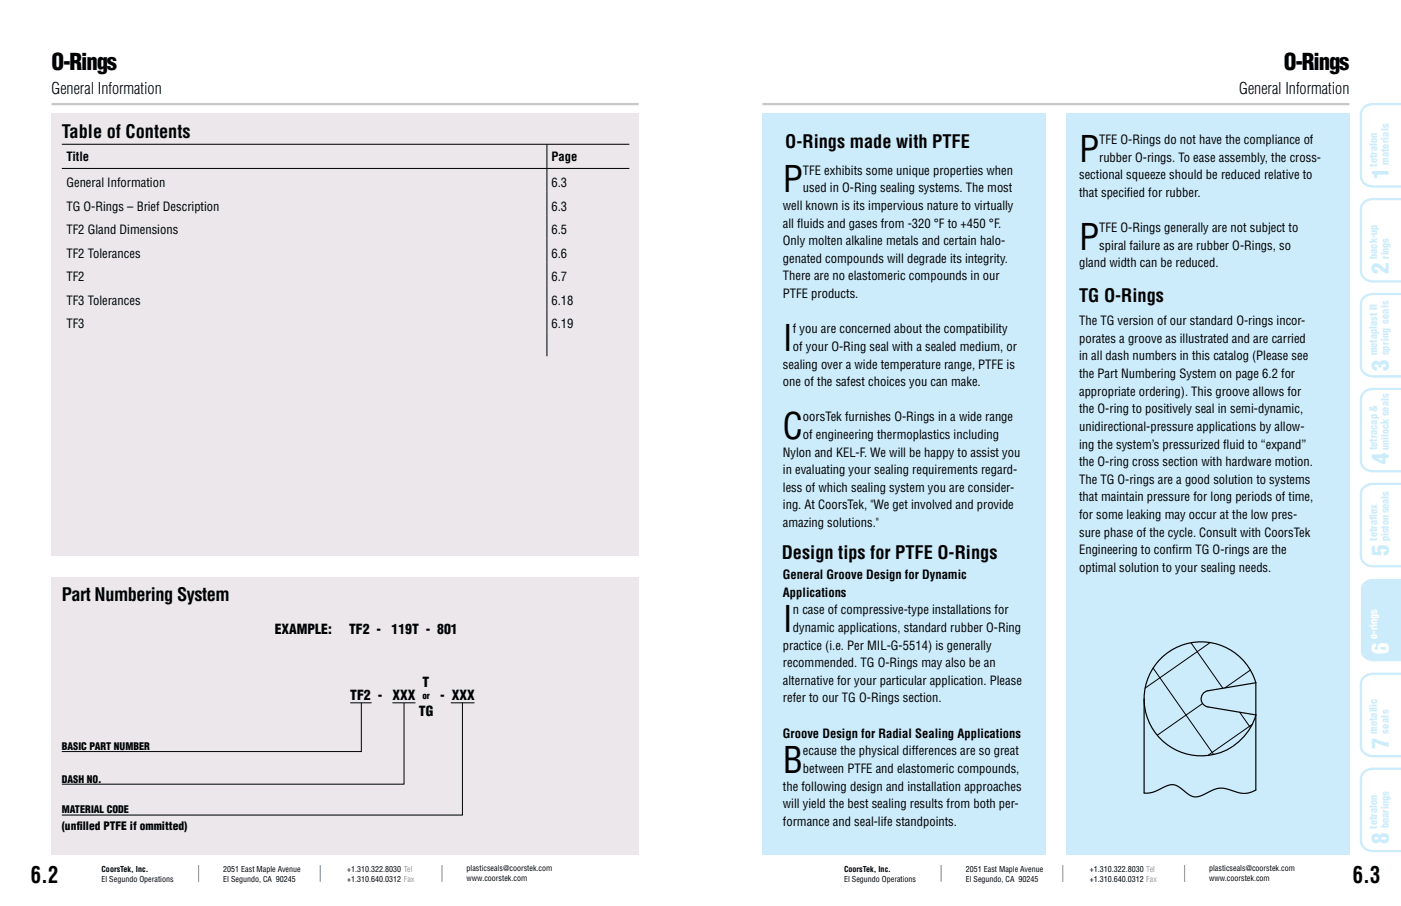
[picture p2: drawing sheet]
<svg xmlns="http://www.w3.org/2000/svg" width="432mm" height="279mm" viewBox="0 0 432 279" stroke-linecap="round" stroke-linejoin="round" font-family="sans-serif">
<defs><g id="words">
<g font-size="11.1">
<text x="332.6" y="49.8">P</text>
<text x="241.3" y="59.3">P</text>
<text x="332.6" y="77">P</text>
<text x="241.3" y="108.2">I</text>
<text x="241.3" y="135.4">C</text>
<text x="241.3" y="194.9">I</text>
<text x="241.3" y="238.4">B</text>
</g>
<g font-size="7.1">
<text x="15.9" y="21.5">O-Rings</text>
<text x="395.7" y="21.5">O-Rings</text>
<text x="9.5" y="272.3">6.2</text>
<text x="417" y="272.3">6.3</text>
</g>
<g font-size="7.1" fill="#ccecfc">
<text x="428" y="55.3" transform="rotate(-90 428 55.3)">1</text>
<text x="428" y="84.6" transform="rotate(-90 428 84.6)">2</text>
<text x="428" y="114.3" transform="rotate(-90 428 114.3)">3</text>
<text x="428" y="143.2" transform="rotate(-90 428 143.2)">4</text>
<text x="428" y="171.4" transform="rotate(-90 428 171.4)">5</text>
<text x="428" y="231" transform="rotate(-90 428 231)">7</text>
<text x="428" y="260.3" transform="rotate(-90 428 260.3)">8</text>
</g>
<text font-size="7.1" fill="#fff" x="428" y="201.7" transform="rotate(-90 428 201.7)">6</text>
<g font-size="5.6">
<text x="19" y="42.6">Table of Contents</text>
<text x="242" y="45.8">O-Rings made with PTFE</text>
<text x="332.6" y="93.3">TG O-Rings</text>
<text x="241" y="172.4">Design tips for PTFE O-Rings</text>
<text x="19" y="185.5">Part Numbering System</text>
</g>
<g font-size="4.9">
<text x="15.9" y="29">General Information</text>
<text x="381.9" y="29">General Information</text>
</g>
<g font-size="4.2">
<text x="84.7" y="195.6">EXAMPLE:</text>
<text x="107.6" y="195.6">TF2 -</text>
<text x="120.7" y="195.6">119T - 801</text>
<text x="107.9" y="216">TF2 -</text>
<text x="121" y="216">XXX</text>
<text x="130.2" y="211.9">T</text>
<text x="135.7" y="216">- XXX</text>
<text x="129.1" y="220.7">TG</text>
</g>
<g font-size="3.9">
<text x="338.8" y="44.4">TFE O-Rings do not have the compliance of</text>
<text x="20.5" y="49.8">Title</text>
<text x="170" y="49.8">Page</text>
<text x="247.5" y="53.9">TFE exhibits some unique properties when</text>
<text x="338.8" y="49.8">rubber O-rings. To ease assembly, the cross-</text>
<text x="20.5" y="57.8">General Information</text>
<text x="170" y="57.8">6.3</text>
<text x="247.5" y="59.3">used in O-Ring sealing systems. The most</text>
<text x="332.6" y="55.2">sectional squeeze should be reduced relative to</text>
<text x="20.5" y="65">TG O-Rings – Brief Description</text>
<text x="170" y="65">6.3</text>
<text x="241.3" y="64.8">well known is its impervious nature to virtually</text>
<text x="332.6" y="60.7">that specif</text>
<text x="347.3" y="60.7">ied for rubber.</text>
<text x="241.3" y="70.2">all f</text>
<text x="245.7" y="70.2">luids and gases from -320 °F to +450 °F.</text>
<text x="338.8" y="71.5">TFE O-Rings generally are not subject to</text>
<text x="20.5" y="72.2">TF2 Gland Dimensions</text>
<text x="170" y="72.2">6.5</text>
<text x="241.3" y="75.6">Only molten alkaline metals and certain halo-</text>
<text x="338.8" y="77">spiral failure as are rubber O-Rings, so</text>
<text x="20.5" y="79.5">TF2 Tolerances</text>
<text x="170" y="79.5">6.6</text>
<text x="241.3" y="81.1">genated compounds will degrade its integrity.</text>
<text x="332.6" y="82.4">gland width can be reduced.</text>
<text x="20.5" y="86.7">TF2</text>
<text x="170" y="86.7">6.7</text>
<text x="241.3" y="86.5">There are no elastomeric compounds in our</text>
<text x="20.5" y="94">TF3 Tolerances</text>
<text x="170" y="94">6.18</text>
<text x="241.3" y="91.9">PTFE products.</text>
<text x="20.5" y="101.2">TF3</text>
<text x="170" y="101.2">6.19</text>
<text x="332.6" y="100.3">The TG version of our standard O-rings incor-</text>
<text x="244.4" y="102.8">f you are concerned about the compatibility</text>
<text x="332.6" y="105.7">porates a groove as illustrated and are carried</text>
<text x="241.3" y="113.7">sealing over a wide temperature range, PTFE is</text>
<text x="244.4" y="108.2">of your O-Ring seal with a sealed medium, or</text>
<text x="332.6" y="111.2">in all dash numbers in this catalog (Please see</text>
<text x="241.3" y="119.1">one of the safest choices you can make.</text>
<text x="332.6" y="116.6">the Part Numbering System on page 6.2 for</text>
<text x="332.6" y="122">appropriate ordering). This groove allows for</text>
<text x="247.5" y="130">oorsTek furnishes O-Rings in a wide range</text>
<text x="332.6" y="127.5">the O-ring to positively seal in semi-dynamic,</text>
<text x="247.5" y="135.4">of engineering thermoplastics including</text>
<text x="332.6" y="132.9">unidirectional-pressure applications by allow-</text>
<text x="241.3" y="140.8">Nylon and KEL-F. We will be happy to assist you</text>
<text x="332.6" y="138.3">ing the system’s pressurized f</text>
<text x="332.6" y="143.8">the O-ring cross section with hardware motion.</text>
<text x="377" y="138.3">luid to “expand”</text>
<text x="241.3" y="146.3">in evaluating your sealing requirements regard-</text>
<text x="332.6" y="149.2">The TG O-rings are a good solution to systems</text>
<text x="241.3" y="151.7">less of which sealing system you are consider-</text>
<text x="332.6" y="154.6">that maintain pressure for long periods of time,</text>
<text x="241.3" y="157.1">ing. At CoorsTek, &quot;We get involved and provide</text>
<text x="332.6" y="160">for some leaking may occur at the low pres-</text>
<text x="241.3" y="162.6">amazing solutions.&quot;</text>
<text x="332.6" y="165.5">sure phase of the cycle. Consult with CoorsTek</text>
<text x="332.6" y="170.9">Engineering to conf</text>
<text x="361.2" y="170.9">irm TG O-rings are the</text>
<text x="241.3" y="178.6">General Groove Design for Dynamic</text>
<text x="332.6" y="176.3">optimal solution to your sealing needs.</text>
<text x="241.3" y="184">Applications</text>
<text x="244.4" y="189.5">n case of compressive-type installations for</text>
<text x="244.4" y="194.9">dynamic applications, standard rubber O-Ring</text>
<text x="241.3" y="200.3">practice (i.e. Per MIL-G-5514) is generally</text>
<text x="241.3" y="205.8">recommended. TG O-Rings may also be an</text>
<text x="241.3" y="211.2">alternative for your particular application. Please</text>
<text x="241.3" y="216.6">refer to our TG O-Rings section.</text>
<text x="241.3" y="227.5">Groove Design for Radial Sealing Applications</text>
<text x="247.5" y="232.9">ecause the physical differences are so great</text>
<text x="247.5" y="238.4">between PTFE and elastomeric compounds,</text>
<text x="241.3" y="243.8">the following design and installation approaches</text>
<text x="241.3" y="249.2">will yield the best sealing results from both per-</text>
<text x="241.3" y="254.7">formance and seal-life standpoints.</text>
</g>
<g font-size="3.5">
<text x="19" y="256">(unf</text>
<text x="23.6" y="256">illed PTFE if ommitted)</text>
</g>
<g font-size="3.2" fill="#ccecfc">
<text x="424.5" y="51.4" transform="rotate(-90 424.5 51.4)">tetralon</text>
<text x="428" y="50.9" transform="rotate(-90 428 50.9)">materials</text>
<text x="424.5" y="79.8" transform="rotate(-90 424.5 79.8)">back-up</text>
<text x="428" y="79.8" transform="rotate(-90 428 79.8)">rings</text>
<text x="424.5" y="109.5" transform="rotate(-90 424.5 109.5)">metaplast II</text>
<text x="428" y="109.6" transform="rotate(-90 428 109.6)">spring seals</text>
<text x="424.5" y="138.9" transform="rotate(-90 424.5 138.9)">tetracap &amp;</text>
<text x="428" y="138.8" transform="rotate(-90 428 138.8)">unilock seals</text>
<text x="424.5" y="160.3" transform="rotate(-90 424.5 160.3)">lex</text>
<text x="424.5" y="166.7" transform="rotate(-90 424.5 166.7)">tetraf</text>
<text x="428" y="166.7" transform="rotate(-90 428 166.7)">piston seals</text>
<text x="424.5" y="226.2" transform="rotate(-90 424.5 226.2)">metallic</text>
<text x="428" y="226.3" transform="rotate(-90 428 226.3)">seals</text>
<text x="424.5" y="255.5" transform="rotate(-90 424.5 255.5)">tetralon</text>
<text x="428" y="255.4" transform="rotate(-90 428 255.4)">bearings</text>
</g>
<text font-size="3.2" fill="#fff" x="424.5" y="197" transform="rotate(-90 424.5 197)">o-rings</text>
<g font-size="3.2">
<text x="19" y="231.2">BASIC PART NUMBER</text>
<text x="19" y="241.4">DASH NO.</text>
<text x="19" y="250.7">MATERIAL CODE</text>
</g>
<text font-size="2.8" x="130.2" y="215.6">or</text>
<g font-size="2.5">
<text x="31.3" y="268.9">CoorsTek, Inc.</text>
<text x="68.8" y="269">2051 East Maple Avenue</text>
<text x="107" y="269">+1.310.322.8030 Tel</text>
<text x="143.8" y="268.7">plasticseals@coorstek.com</text>
<text x="260.2" y="268.9">CoorsTek, Inc.</text>
<text x="297.7" y="269">2051 East Maple Avenue</text>
<text x="335.9" y="269">+1.310.322.8030 Tel</text>
<text x="372.7" y="268.7">plasticseals@coorstek.com</text>
<text x="31.3" y="271.9">El Segundo Operations</text>
<text x="68.8" y="271.9">El Segundo, CA 90245</text>
<text x="107" y="271.9">+1.310.640.0312 Fax</text>
<text x="143.8" y="271.6">www.coorstek.com</text>
<text x="260.2" y="271.9">El Segundo Operations</text>
<text x="297.7" y="271.9">El Segundo, CA 90245</text>
<text x="335.9" y="271.9">+1.310.640.0312 Fax</text>
<text x="372.7" y="271.6">www.coorstek.com</text>
</g>
</g></defs>
<path d="M431.8 32.1h-8.6a3.5 3.5 0 0 0-3.7 3.1v19.2a3.5 3.5 0 0 0 3.7 3.1h8.6M431.8 61.4h-8.6a3.5 3.5 0 0 0-3.7 3.1v19.2a3.5 3.5 0 0 0 3.7 3.1h8.6M431.8 90.7h-8.6a3.5 3.5 0 0 0-3.7 3.1v19.2a3.5 3.5 0 0 0 3.7 3.1h8.6M431.8 119.9h-8.6a3.5 3.5 0 0 0-3.7 3.1v19.3a3.5 3.5 0 0 0 3.7 3h8.6M431.8 149.2h-8.6a3.5 3.5 0 0 0-3.7 3.1v19.2a3.5 3.5 0 0 0 3.7 3.1h8.6" fill="none" stroke="#ccecfc" stroke-width=".71" stroke-linecap="butt"/>
<path d="M420.1 179.9a4 4 0 0 1 3.1-1.4h8.6v25.4h-8.6a3.5 3.5 0 0 1-3.7-3.1v-19.2z" fill="#ccecfc"/>
<path d="M431.8 207.8h-8.6a3.5 3.5 0 0 0-3.7 3.1v19.2a3.5 3.5 0 0 0 3.7 3.1h8.6M431.8 237.1h-8.6a3.5 3.5 0 0 0-3.7 3.1v19.2a3.5 3.5 0 0 0 3.7 3.1h8.6" fill="none" stroke="#ccecfc" stroke-width=".71" stroke-linecap="butt"/>
<g fill="#ccecfc">
<path d="M234.9 34.9h87.4v228.6h-87.4z"/>
<path d="M328.6 34.9h87.3v228.6h-87.3z"/>
</g>
<path d="M61.2 266.8v5.2M98.7 266.8v5.2M136.2 266.8v5.2M290.1 266.8v5.2M327.6 266.8v5.2M365.1 266.8v5.2" fill="none" stroke="#939598" stroke-width=".35"/>
<path d="M15.9 177.8h180.9v85.7h-180.9z" fill="#ebe7ea"/>
<path d="M108 216.7h6.5M111.4 216.8v15h-92.3M120.9 216.7h7.2M124.5 216.8v25h-105.5M139 216.7h7.2M142.5 216.7v34.7h-123.5" fill="none" stroke="#000" stroke-width=".31"/>
<path d="M15.9 34.9h180.9v136.5h-180.9z" fill="#ebe7ea"/>
<path d="M19 44.5h175M19 51.9h175M168.6 44.5v7.4M168.6 52v57.9M367.1 198.2l9.8 14.1M373 198.2l-20.1 14M355.4 206l18.6 26.7M370.6 217l-13.9 9.7M382.1 219.6l3.3 4.8M385.4 206.6l-7.9 5.6M385.9 223.4l-13.6 9.6" fill="none" stroke="#000" stroke-width=".31"/>
<path d="M15.9 32.1h180.9M234.9 32.1h181" fill="none" stroke="#c7c7c9" stroke-width=".71" stroke-linecap="butt"/>
<path d="M358.2 202.7a17.6 17.6 0 0 1 28.9 7.9l-14.8 2.4a2.53 2.53 0 0 0-2.1 2.5 2.53 2.53 0 0 0 2.1 2.5l14.8 2.5a17.6 17.6 0 0 1-26.1 10 17.6 17.6 0 0 1-2.8-27.8zM387.1 210.6v33l-2.8 1h-2l-4.3-1.3-2.1-.2-1.9 .5-4 1.9-1.9 .2-1.6-.6-3.5-2.6-1.6-.5-1.7 .3-4.4 2-2.7 .3v-29.1" fill="none" stroke="#000" stroke-width=".37"/>
<use href="#words"/>
</svg>
